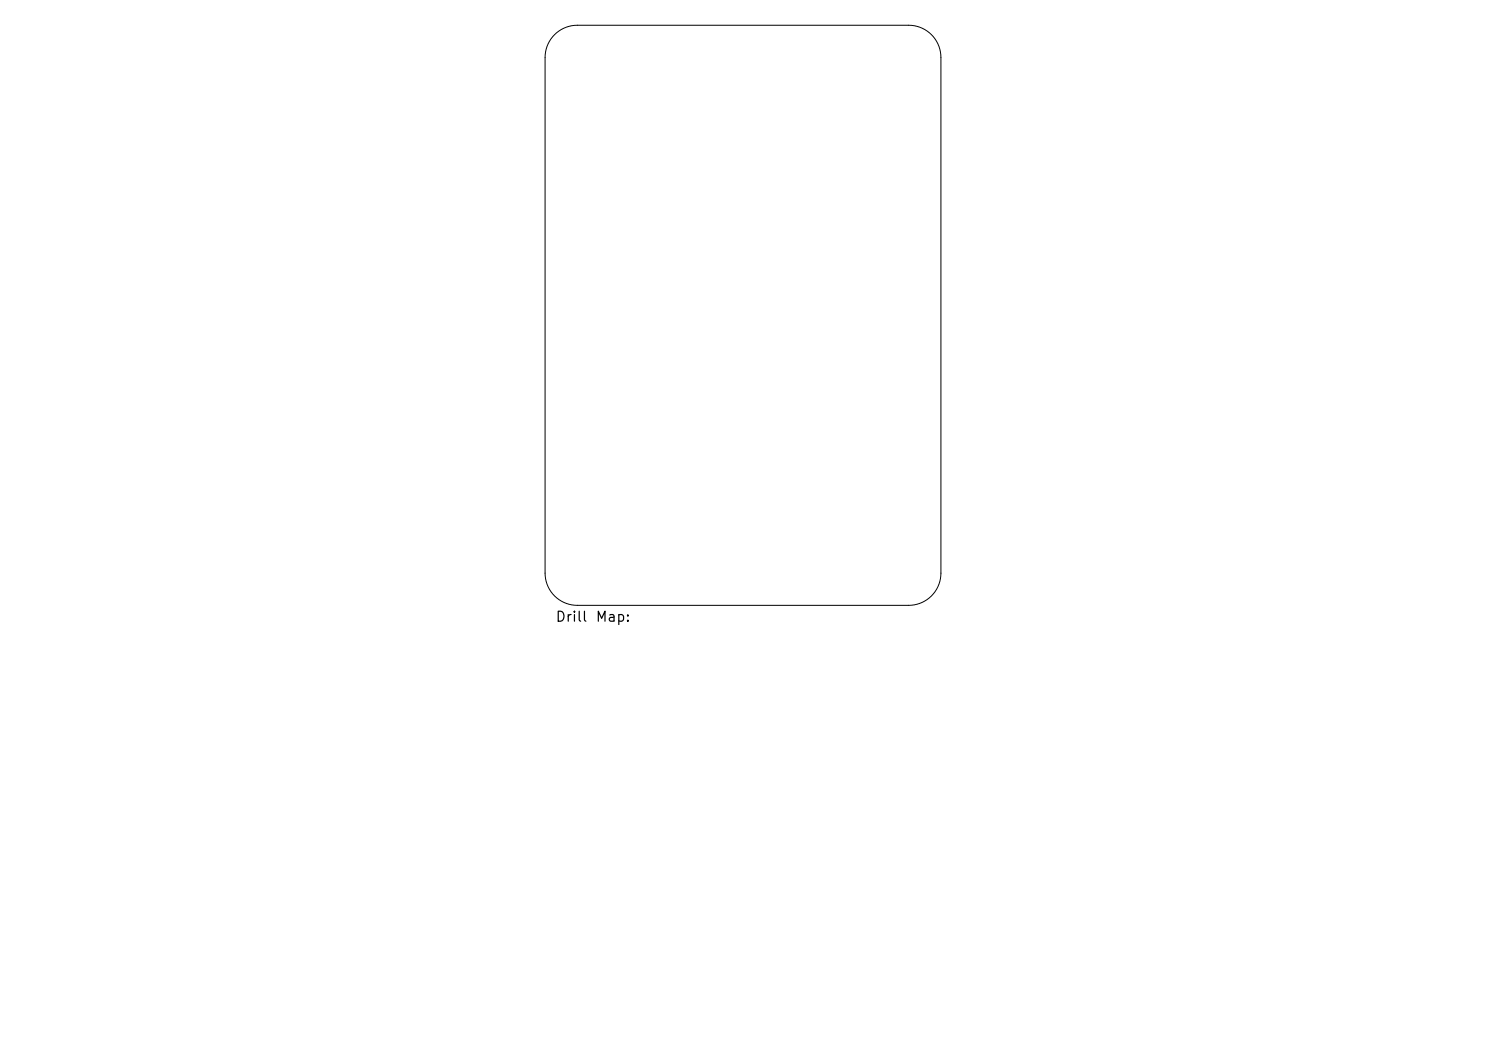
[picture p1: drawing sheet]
<svg xmlns="http://www.w3.org/2000/svg" width="297mm" height="210mm" viewBox="0 0 297 210" stroke-linecap="round" stroke-linejoin="round" font-family="sans-serif">
<defs><g id="words">
<g font-size="2">
<text x="110.9" y="124.7">Drill</text>
<text x="118.9" y="124.7">Map:</text>
</g>
</g></defs>
<path d="M110.8 6.9a6.4 6.4 0 0 1 4.6-1.9h66.2a6.4 6.4 0 0 1 6.5 6.5v103a6.4 6.4 0 0 1-6.5 6.5h-66.2a6.4 6.4 0 0 1-6.5-6.5v-103a6.4 6.4 0 0 1 1.9-4.6z" fill="none" stroke="#000" stroke-width=".2"/>
<use href="#words"/>
</svg>
